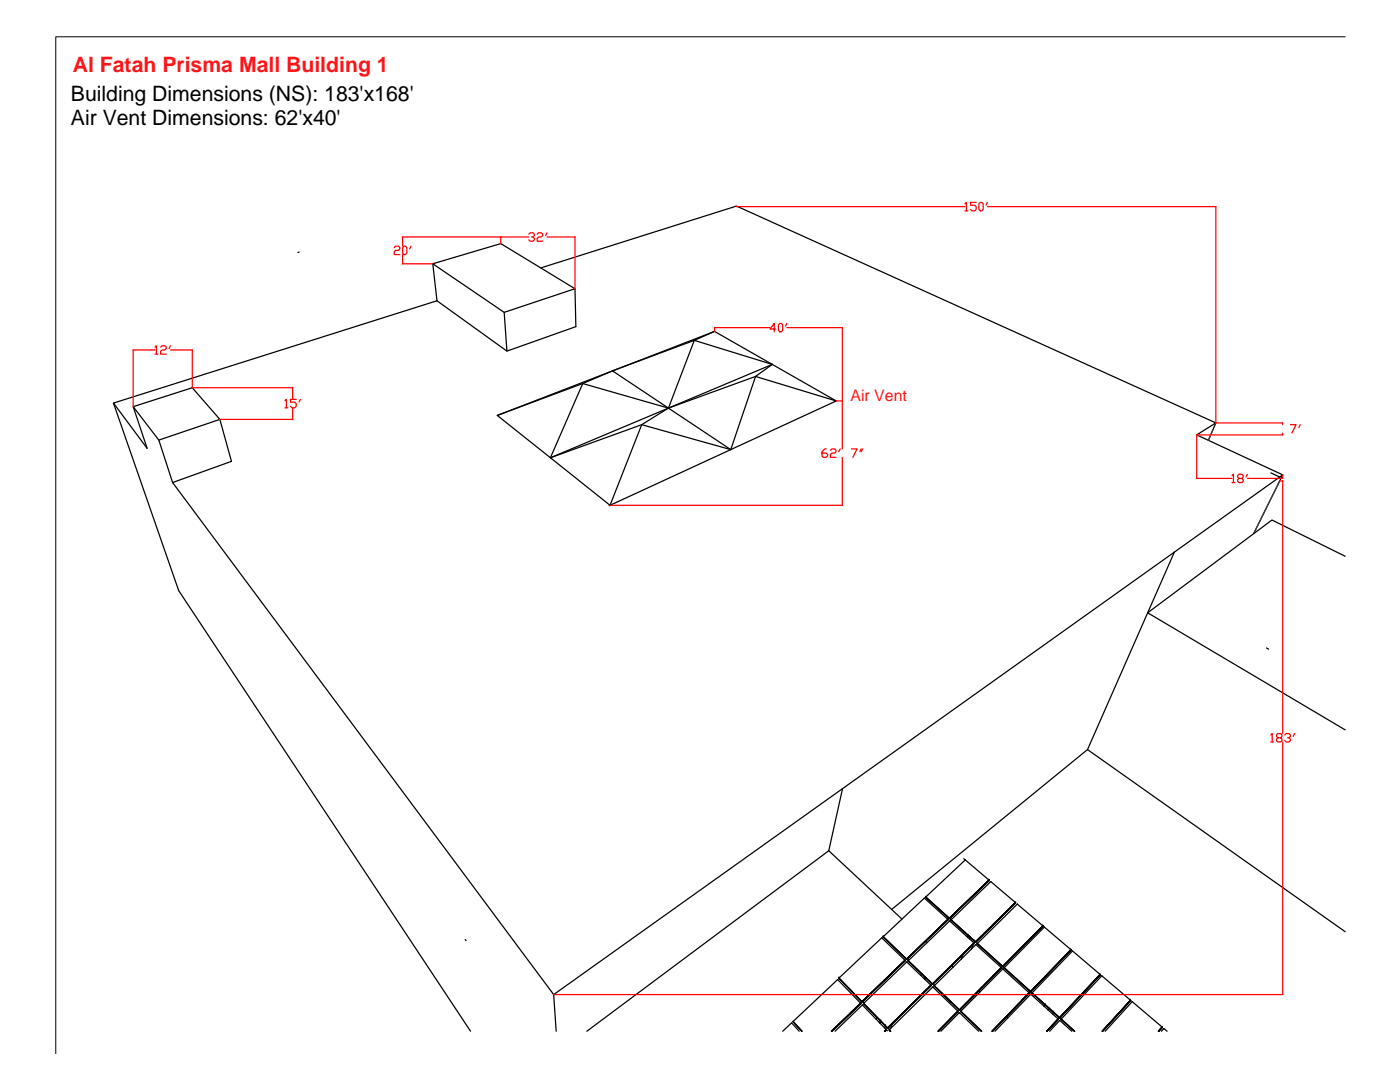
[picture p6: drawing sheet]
<svg xmlns="http://www.w3.org/2000/svg" width="279mm" height="216mm" viewBox="0 0 279 216" stroke-linecap="round" stroke-linejoin="round" font-family="sans-serif">
<defs><g id="words">
<text font-size="4.2" fill="#ff1418" x="14.5" y="14.3">Al Fatah Prisma Mall Building 1</text>
<g font-size="4.2">
<text x="14.1" y="20.1">Building Dimensions (NS): 183'x168'</text>
<text x="14.1" y="24.9">Air Vent Dimensions: 62'x40'</text>
</g>
<text font-size="3.2" fill="#ff1418" x="169.7" y="80">Air Vent</text>
</g></defs>
<!-- layer: 0 -->
<g fill="none" stroke="#000" stroke-width=".25">
<path d="M59.7 50.3l-.2 .1M86.4 52.6l13.5-4 14.8 9-14.1 4.7zM86.4 52.6l.8 7.4M107.9 53.5l39.1-12.4 95.7 43.3-3.9 2.4 17.2 8M114.7 57.6l.2 7.6-13.7 4.9-14-10.1M87.2 60l-64.6 20.4 6.8 9.1-2.8-8.4M100.6 62.3l.6 7.8M122.2 74l-5.9 2.5-17.1 6.4M122.2 74l16.4-6.1-5.2 13.5M122.2 74l11.2 7.4M142.6 66.1l-4 1.8 15.5 4.8M142.6 66.1l-43.4 16.8 10.6 8.4"/>
<path d="M142.6 66.1l24.3 13.9M154.1 72.7l-3.3 2.4-17.4 6.3-5.3 3.3-18.3 6.6M154.1 72.7l-20.7 8.7 12.4 8.3M22.6 80.4l13.1 37.5 58.2 87.9M26.6 81.1l11.8-3.7 5.5 6.3-12.2 4.1zM31.7 87.8l2.7 8.5M34.4 96.3l76.1 102.2 123.9-88.3M43.9 83.7l2.3 8.4-11.8 4.2M133.4 81.4l-17.1-4.9-6.5 14.8M133.4 81.4l-23.6 9.9 11.9 9.5M145.8 89.7l-17.7-5-6.4 16.1M145.8 89.7l-24.1 11.1"/>
<path d="M166.9 80l-21.1 9.7M166.9 80l-16.1-4.9-5 14.6M242.7 84.4l-1.5 3.5M253.6 94.4l1.8 .8M256 94.8l-21.6 15.4M256 94.8l-5.8 11.7M121.7 100.8l-.1 .1M234.4 110.2l-5.4 12.1M268.5 111l-14.7-7.2-24.8 18.5M229 122.3l39.5 23.3M229 122.3l-12 27.3M252.8 129.3l.4 .2"/>
<path d="M168.1 157.4l-2.7 12.4M165.4 169.8l14.6 13.6M165.4 169.8l-48.3 36M184.5 179.2h.1M184.5 179.2l4.7 4.2M184.5 179.2l-8.2 7.7M184.8 179h.1M184.8 179.1l4.7 4.2M184.8 179l4.6 4.2M184.8 179v.1M192.3 171.3l.3 .3M192.6 171.6h.1"/>
<path d="M192.6 171.6l4.8 4M192.6 171.6l-7.8 7.4M197.3 175.6l-1.8 1.8M197.3 175.6h.1M197.3 175.6l-7.8 7.6M197.4 175.6h.1M197.4 175.6l-7.9 7.7-4.7-4.3M197.4 175.7l-7.9 7.6M197.7 175.9h.1M197.7 175.9l5 4.2-8 7.9-4.9-4.4M197.7 175.9l-7.9 7.6M92.8 187.5l.2 .2"/>
<path d="M110.5 198.5l.5 7.3M167.2 195.5h.1M167.2 195.5l-8.9 8.4M167.2 195.5l4.5 4.7M167.4 195.2h.1M167.4 195.2l4.6 4.7M167.4 195.2l4.6 4.6M172 199.8v.1M172 199.9l8.6-8.3zM172.1 199.9l8.6-8.2zM176 187.1h.1M176 187.1l4.6 4.5"/>
<path d="M176 187.1l-8.6 8.1M176.3 186.9h.1M176.3 187h.1M176.3 186.9l4.6 4.5M176.3 186.9l4.6 4.4M178 181.5l39-31.9 51.5 36.3M180.6 191.6h.1M180.6 191.6l-8.6 8.3M180.6 191.6l-8.6 8.2M180.7 191.7l-8.6 8.3M180.9 191.3v.1M181 191.9h.1"/>
<path d="M181 191.9l-8.6 8.3M181 191.9l2.7 2.7M181.3 191.8h.1M181.3 191.8l2.7 2.6M181.3 191.7h.1M181.3 191.7l3.4 3.3M183.7 194.6l.8 .8M184 194.4l-.3 .2M184 194.4l.8 .7M184 194.3l.7 .7M184 194.3h.1M184.5 195.4l1.3 1.2"/>
<path d="M184.6 195l-.2 .2M184.7 195h.1M184.7 195l1.3 1.3M184.7 187.8h.1M184.8 187.8l.2 .3M184.8 195.1l-.3 .3M184.8 195.1l1.3 1.3M184.8 195.1h.1M185.7 196.6h.1M185.8 196.6h.1M185.8 196.6l-8.7 8.5M185.8 196.7l-8.7 8.5"/>
<path d="M185.8 196.6l-8.7 8.6-4.7-4.9M185.8 196.7l-8.6 8.5M185.8 196.6v.1M185.8 196.6l-8.6 8.6M186 196.3h.1M186.1 196.4h.1M186.1 196.9h.1M186.2 196.9l-8.7 8.6M186.2 196.9l5 4.9M186.4 196.7h.1M186.4 196.7l3.3 3.2M186.5 196.7h.1"/>
<path d="M186.5 196.7l3.3 3.2M188 198.1l1.8 1.8M189.1 183.5h.1M189.2 183.4h.1M189.2 183.4l-8.3 7.9M189.2 183.4l-8.3 8-4.6-4.4M189.2 183.5l-8.3 7.9M189.2 183.5l-8.2 8M189.4 183.2h.1M189.5 183.2l7.9-7.6zM189.5 183.3l7.9-7.6zM189.5 183.8h.1"/>
<path d="M189.5 183.8l-8.2 7.9M189.5 183.8l2.8 2.5M189.7 199.9h.1M189.8 199.9l1.7 1.7M189.8 199.9l1.6 1.6M189.8 199.9h.1M189.8 183.6l2.7 2.4M189.8 183.6h.1M189.8 183.5h.1M189.8 183.5v.1M189.9 192.6v.1M189.9 192.7l.3 .3"/>
<path d="M190.2 193l-3.7 3.7 3.3 3.2M192.2 190.5l-6.1 5.9M192.2 190.5l-.4 .9M192.3 186.3l.8 .7M192.5 186l1.1 1M192.5 186l-.2 .3M192.5 186l.7 .6M192.5 186l.8 .7M192.5 186h.1M193.1 187l.4 .3M193.2 186.6l-.3 .3M193.2 186.6h.1"/>
<path d="M193.2 186.6l.1 .1M193.3 186.8l-.2 .2M193.3 186.7h.1M193.3 186.7l.3 .3M193.5 187.3l.9 .8M193.6 187l1.1 1M193.6 187l-.1 .3M193.6 187l1 .9M193.6 187h.1M193.9 189.4l-3.7 3.6M194.2 188.4l-.3 1M194.3 188.3v.1"/>
<path d="M194.3 188.2h.1M194.3 188.2l-8.3 8.1M194.4 188.1h.1M194.4 188.2h-.1M194.4 188.2l-8.3 8.2-4.8-4.6M194.4 188.2l-8.3 8.2M194.4 188.2l-2.2 2.3M194.5 187.8l-.1 .3M194.5 187.8h.1M194.6 187.9h.1M194.7 187.9l8-7.8zM194.7 188l8-7.9z"/>
<path d="M194.8 188.5h.1M194.8 188.5l5 4.6M194.8 188.5l-.9 .9M195 188.3h.1M195 188.3l5.1 4.6M195.1 188.3h.1M195.1 188.3l4.9 4.5M195.3 197.7h.1M195.4 197.7l.2 .2M199.8 193.1h.1M199.8 193.1l-8.3 8.4M199.8 193.1l-8.3 8.5-5.1-4.9"/>
<path d="M199.8 193.1l-8.3 8.5zM199.9 193.1l-8.4 8.4M199.9 193.1l-8.4 8.5M200 192.8h.1M200.1 192.8h.1M200.1 193.3h.1M200.1 193.3l5.3 4.8M200.1 193.3l-8.3 8.5M200.4 193.1l5.3 4.8M200.4 193.1h.1M200.4 193.1l5.2 4.7M202.6 180.1h.1"/>
<path d="M202.6 180.1l-8 7.8M202.6 180.1l-1.7 1.7M202.7 180.1l-8 7.9M203 180.4h.1M203 180.4l5.1 4.3M203 180.4l-7.9 7.9M205.3 198.1h.1M205.4 198.1h.1M205.4 198.1l-7.4 7.7M205.4 198.1l-7.3 7.7M205.6 197.8h.1M205.7 198.4h.1"/>
<path d="M205.7 198.4l-7.1 7.4M205.7 198.4l2.7 2.4M205.7 197.9h.1M206 198.2h.1M206 198.2l5.4 4.9M206 198.2l2.6 2.3M206 198.1l3.4 3.1M206 198.1v.1M206 198.1h.1M208.1 184.8l-1.6 1.5M208.1 184.8h.1M208.1 184.8l-8 8"/>
<path d="M208.1 184.7h.1M208.1 184.7l-8 8.2-5.1-4.6M208.1 184.7l-8 8.2zM208.2 184.8l-8 8.1zM208.2 184.8l-8 8.1M208.4 185h.1M208.4 185l-8 8.1M208.4 185l5.3 4.5M213.7 189.5l-1.4 1.5M213.7 189.5h.1M213.7 189.5l-8 8.3M213.7 189.5l-8 8.4z"/>
<path d="M213.7 189.5l-8 8.4M213.8 189.5l-8.1 8.4zM213.8 189.5l-8.1 8.4M214 189.8h.1M214 189.8l5.5 4.6M214 189.8l-8 8.3M219.5 194.5h.1M219.5 194.5l-8 8.6M219.5 194.5l-1.2 1.3M219.5 194.4h.1M219.5 194.4l-8.1 8.7M219.6 194.5l-8.1 8.6z"/>
<path d="M219.6 194.5l-8.1 8.6M219.9 194.7h.1M219.9 194.7l5.7 4.9M219.9 194.7l-8.1 8.6M225.6 199.6h.1M225.6 199.6l-5.7 6.2M225.6 199.6l-5.6 6.2zM225.6 199.6l-5.6 6.2M225.6 199.7l-5.5 6.1M226 199.9h.1M226 199.9l-5.4 5.9M226 199.9l5.9 5"/>
<path d="M156.2 205.8l1.8-1.7 1.5 1.7M158 204.1h.1M158.3 203.9l1.7 1.9M158.3 203.9l1.8 1.9M158.3 203.8v.1M166 205.8l5.8-5.6-5.8 5.6M166 205.8l5.8-5.6-5.7 5.6M171.7 200.2h.1M171.7 200.2l-5.8 5.6M171.7 200.2l-2 2M172.1 200.5h.1M172.1 200.5l3.5 3.6"/>
<path d="M172.1 200.5l-5.5 5.3M172.4 200.3l2.7 2.8M172.4 200.3h.1M172.4 200.2h.1M172.4 200.2l2.7 2.9M172.4 200.2l2.7 2.8M175.1 203.1l-.3 .2M175.1 203.1l.6 .6M175.1 203l.8 .9M175.1 203v.1M175.6 204.1l.9 1M175.7 203.7l1 1"/>
<path d="M175.7 203.7l-.2 .3M175.8 203.7h.1M175.9 203.9l-.3 .2M175.9 203.9h.1M175.9 203.9l.8 .8M176.5 205.8l.4-.4-.3 .4M176.5 205.1l.3 .3M176.7 204.7l.4 .5M176.7 204.7l-.2 .4M176.7 204.7h.1M176.7 204.7l.4 .3M176.8 205.4h.1"/>
<path d="M176.8 205.5h.1M176.8 205.4l-.3 .4M176.9 205.4l-.4 .4M176.9 205.4h.1M176.9 205.4l.2 .3M176.9 205.5l-.2 .3M177.1 205v.1M177.1 205.1h.1M177.2 205.2h.1M177.5 205.5h.1M177.5 205.5l.2 .3-.2-.3M177.5 205.5l.3 .3"/>
<path d="M177.6 205.7v.1M177.6 205.6h.1M178.1 204.3l-.4 .9M178.1 204.2v.1M187.2 205.8l4-4-3.9 4M187.8 205.8l3.7-3.7 3.8 3.7M191.1 201.8h.1M191.2 201.8h.1M191.2 201.8l-4 4M191.2 201.9l-3.9 3.9M191.5 202v.1M191.5 201.5v.1"/>
<path d="M191.7 201.9l4.1 3.9M191.7 201.8h.1M191.8 201.8l4.1 4M191.8 201.8h.1M191.8 201.8h-.1M198 205.8l7.4-7.7-7.4 7.7M200.8 202.9h.1M200.9 202.9l.2 .2M208.4 200.8l.8 .7M208.6 200.5l-.2 .3M208.6 200.5l.8 .8M208.6 200.5h.1"/>
<path d="M209.2 201.5l.9 .8M209.3 201.2l-.2 .2M209.4 201.2h.1M209.4 201.2l.9 .8M209.4 201.2l2 1.8M209.4 201.3l2.1 1.8M209.4 201.3l-.2 .2M209.5 201.2v.1M209.5 205.8l2-2.2 2.4 2.2M210.1 202.3l1.1 1M210.2 202l-.1 .3M210.3 202l1.1 1"/>
<path d="M210.3 202h.1M211.1 203.4h.1M211.1 203.4l-2.2 2.4M211.1 203.4l-1.2 1.3M211.2 203.3h.1M211.2 203.3l-2.3 2.5M211.2 203.3l-2.3 2.5zM211.2 203.4l-2.2 2.4M211.4 203h.1M211.5 203.6h.1M211.8 203.4h.1M211.8 203.4l2.6 2.4"/>
<path d="M211.8 203.3l2.7 2.5M231.8 205.8l.5-.6 .6 .6M231.9 204.9h.1M231.9 204.9l-.7 .9M231.9 204.9l-.7 .9zM232 205l-.7 .8M232.3 205.2h.1"/>
</g>
<path d="M242.1 85.7l-.9 2.2M255.4 96l-5.1 10.3" fill="none" stroke="#3f3f3f" stroke-width=".25"/>
<g fill="none" stroke="#f00" stroke-width=".25">
<path d="M78.7 49.4l.2-.3h.6l.3 .3v.3l-.3 .3h-.6l-.2 .2v.6h1.1M80.4 50.8l-.1 1.8h6.1M80.6 49.1h.3l.3 .3v1.1l-.3 .3h-.3l-.2-.3v-1.1zM82 49.1l-.3 .6M99.9 47.3v1.3M105.5 47.3h-25.2l.1 1.8M105.5 46.7l.3-.2h.6l.2 .2v.3l-.2 .3h-.3M106.4 47.3l.2 .3v.2l-.2 .3h-.6l-.3-.3M107.2 46.7l.3-.2h.5l.3 .2v.3l-.3 .3h-.5l-.3 .3v.5h1.1M109.2 46.5l-.3 .5M109.2 47.3h5.5v10.3M147 41.1v.1"/>
<path d="M147 41.2h45.6M192.6 40.7l.3-.3v1.7M192.6 42.1h.5M194.8 40.4h-1.1v.6h.8l.3 .2v.6l-.3 .3h-.5l-.3-.3M195.4 40.7l.3-.3h.2l.3 .3v1.1l-.3 .3h-.2l-.3-.3zM197.1 40.4l-.3 .6M197.1 41.2h45.6v43.2h13.3v.3M30.9 69.8h-4.3v11.3M30.9 69.3l.3-.3v1.7M30.9 70.7h.6M32.1 69.3l.2-.3h.6l.3 .3v.3l-.3 .2h-.6l-.2 .3v.6h1.1M34 69l-.3 .6"/>
<path d="M34 69.8h4.4v7.6h20v2.3M56.9 80l.2-.3v1.7M59.1 79.7h-1.1v.5h.8l.3 .3v.6l-.3 .3h-.5l-.3-.3M59.9 79.7l-.2 .5M153.7 65.4h-11.1v.7M154.8 65.7h-1.1l.8-1.2v1.7M155.4 64.8l.2-.3h.3l.3 .3v1.1l-.3 .3h-.3l-.2-.3zM157 64.5l-.2 .6M157 65.4h11.1v24.2M56.9 81.4h.5M58.4 81.4v2.3h-14.5M164.9 89.6h-.3l-.6 .5v.9l.3 .3h.6l.3-.3v-.3l-.3-.3h-.9"/>
<path d="M165.7 89.9l.3-.3h.6l.2 .3v.2l-.2 .3h-.6l-.3 .3v.6h1.1M166.9 80h1.2M167.7 89.6l-.3 .5M168.1 91.3v9.5h-46.4M169.9 89.6h1.1l-.8 1.7M171.9 89.6l-.3 .5M172.2 89.6l-.3 .5M245.9 94.9l.3-.3v1.7M245.9 96.3h.5M247.3 95.5l-.3-.3v-.3l.3-.3h.5l.3 .3v.3l-.3 .3h-.5l-.3 .2v.3l.3 .3h.5l.3-.3v-.3l-.3-.2M249 94.6l-.3 .6M255.4 96h.6"/>
<path d="M256 86.4v.4h-17.2v8.7h7.1M256 94.8v.7h-7M256 96v50.4M257.5 84.7h1.2l-.9 1.7M259.5 84.7l-.3 .6M253.6 146.7l.3-.3v1.7M253.6 148.1h.6M255 147.2l-.3-.3v-.2l.3-.3h.6l.3 .3v.2l-.3 .3h-.6l-.3 .3v.3l.3 .3h.6l.3-.3v-.3l-.3-.3M256 148.1v50.4h-145.5M256.4 146.7l.3-.3h.5l.3 .3v.2l-.3 .3h-.2M257.2 147.2l.3 .3v.3l-.3 .3h-.5l-.3-.3M258.4 146.4l-.3 .5"/>
</g>
<path d="M268.5 7.3h-257.4v203" fill="none" stroke="#000" stroke-width=".2"/>
<use href="#words"/>
</svg>
